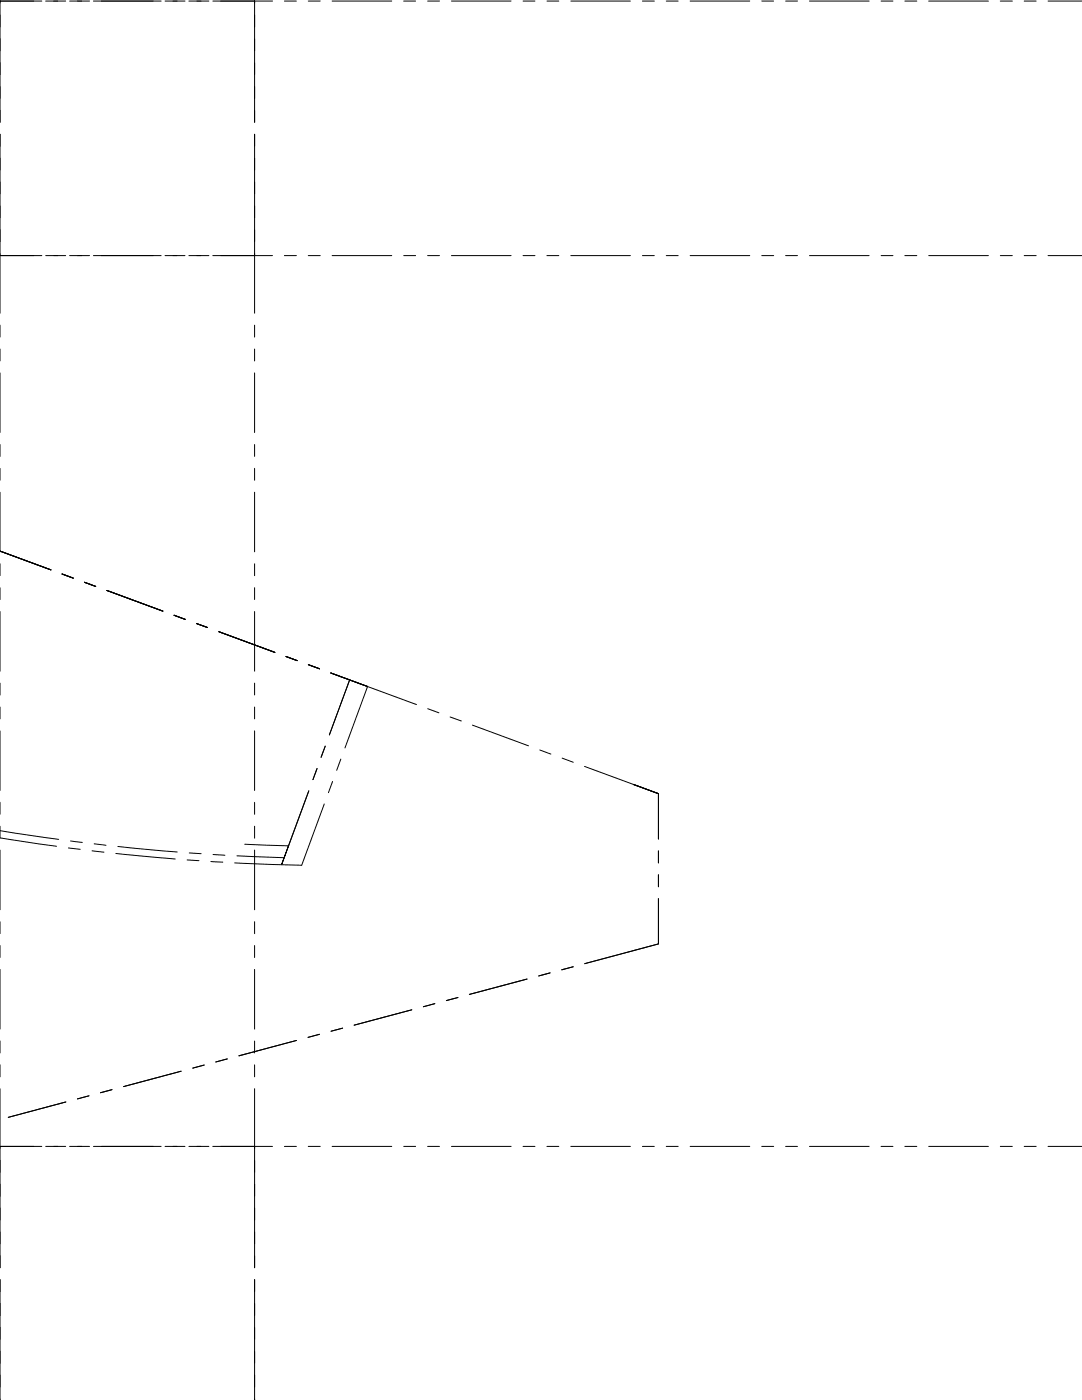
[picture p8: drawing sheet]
<svg xmlns="http://www.w3.org/2000/svg" width="216mm" height="279mm" viewBox="0 0 216 279" stroke-linecap="round" stroke-linejoin="round" font-family="sans-serif">
<!-- layer: Reference -->
<g fill="none" stroke="#000" stroke-width=".2">
<path d="M0 0v.6M0 3v2.4M0 7.7v2.4M0 12.5v11.9M0 .2h8.3M6.8 .2h-6.8v14.7M9.1 .2h4M13.9 .2h4M18.6 .2h13.6M32.9 .2h4M37.7 .2h4M42.5 .2h11.9"/>
<path d="M44 .2h6.8v14.7M50.8 0v.6M50.8 3v2.4M50.8 7.7v2.4M50.8 12.5v11.9M56.7 .2h2.4M61.5 .2h2.4M66.3 .2h11.9M80.6 .2h2.3M85.3 .2h2.4M90.1 .2h11.9M104.4 .2h2.3"/>
<path d="M109.1 .2h2.4M113.9 .2h11.9M128.2 .2h2.4M132.9 .2h2.4M137.7 .2h11.9M152 .2h2.4M156.8 .2h2.3M161.5 .2h11.9M175.8 .2h2.4M180.6 .2h2.3M185.3 .2h11.9M199.6 .2h2.4"/>
<path d="M204.4 .2h2.4M209.1 .2h6.8M0 36.3v14.7h8.3M0 26.8v11.9M50.8 36.3v14.7h-6.8M50.8 26.8v11.9M0 51h6.8M0 41.1v2.4M0 45.8v2.4M0 50.6v11.9M9.1 51h4M13.9 51h4"/>
<path d="M18.6 51h13.6M32.9 51h4M37.7 51h4M42.5 51h11.9M50.8 41.1v2.4M50.8 45.8v2.4M50.8 50.6v11.9M56.7 51h2.4M61.5 51h2.4M66.3 51h11.9M80.6 51h2.3M85.3 51h2.4"/>
<path d="M90.1 51h11.9M104.4 51h2.3M109.1 51h2.4M113.9 51h11.9M128.2 51h2.4M132.9 51h2.4M137.7 51h11.9M152 51h2.4M156.8 51h2.3M161.5 51h11.9M175.8 51h2.4M180.6 51h2.3"/>
<path d="M185.3 51h11.9M199.6 51h2.4M204.4 51h2.4M209.1 51h6.8M0 64.9v2.4M0 69.7v2.3M0 74.4v11.9M50.8 64.9v2.4M50.8 69.7v2.3M50.8 74.4v11.9M0 88.7v2.4M0 93.5v2.3"/>
<path d="M0 98.2v11.9M50.8 88.7v2.4M50.8 93.5v2.3M50.8 98.2v11.9M0 112.5v2.4M0 117.3v2.4M0 110l10.2 3.7M12.4 114.6l2.2 .8M16.8 116.2l2.3 .8M21.3 117.8l11.2 4.2M50.8 112.5v2.4M50.8 117.3v2.4"/>
<path d="M0 122v11.9M0 136.3v2.4M34.7 122.8l2.3 .8M39.2 124.4l2.2 .8M43.7 126.1l11.1 4.1M50.8 122v11.9M50.8 136.3v2.4M57.1 131l2.2 .8M61.5 132.7l2.3 .8M66 134.3l7.3 2.7M69.8 135.7l-4.1 11M0 141.1v2.4"/>
<path d="M0 145.9v11.9M50.8 141.1v2.4M50.8 145.9v11.9M61.6 157.8l-5.4 14.8 1.4-3.8-8.8-.3M63.3 153.4l-.9 2.2M64.9 148.9l-.8 2.2M66.4 156l-.9 2.2M68 151.5l-.8 2.2M83.1 140.6l-9.8-3.6-4.5 12.3M85.3 141.4l2.3 .9M89.8 143.1l2.3 .8M94.3 144.7l11.2 4.1"/>
<path d="M107.7 149.7l2.2 .8M112.2 151.3l2.2 .8M116.6 153l14.8 5.4v9M0 167.2l11.3 1.7M0 165.8l11.7 1.7M0 160.1v2.4M0 164.9v2.4M0 169.7v11.9M13.7 169.2l2.3 .3M14.1 167.8l2.3 .3M18.4 169.8l2.3 .3M18.8 168.4l2.4 .3"/>
<path d="M23.1 170.3l11.9 1.1M23.5 168.9l11.9 1.1M37.3 171.6l2.4 .2M37.8 170.2l2.3 .2M42.1 171.9l2.3 .2M42.5 170.5l2.4 .2M47.3 170.8l9.4 .4M50.8 160.1v2.4M50.8 164.9v2.4M50.8 169.7v11.9M64.7 160.4l-4.5 12.3-13.4-.5M131.4 169.8v2.4"/>
<path d="M131.4 174.6v2.4M0 183.9v2.4M0 188.7v2.4M0 193.5v11.9M50.8 183.9v2.4M50.8 188.7v2.4M50.8 193.5v11.9M91.4 199.1l-2.3 .6M105.2 195.4l-11.5 3.1M109.8 194.2l-2.3 .6M114.4 192.9l-2.3 .6M116.7 192.3l14.7-3.9v-9.1v9.1z"/>
<path d="M0 207.8v2.3M0 212.5v2.4M0 217.3v11.9M13.1 219.9l-11.4 3.1M17.8 218.7l-2.3 .6M22.4 217.5l-2.4 .6M36.2 213.8l-11.5 3.1M40.7 212.6l-2.2 .6M45.4 211.3l-2.3 .6M50.8 207.8v2.3M50.8 212.5v2.4M50.8 217.3v11.9"/>
<path d="M59.2 207.6l-11.5 3.1M63.8 206.4l-2.3 .6M68.4 205.2l-2.3 .6M82.2 201.5l-11.5 3.1M86.8 200.3l-2.3 .6M0 231.6v2.4M0 236.3v2.4M0 228.8h8.3M6.8 228.8h-6.8v14.7M9.1 228.8h4M13.9 228.8h4M18.6 228.8h13.6"/>
<path d="M32.9 228.8h4M37.7 228.8h4M42.5 228.8h11.9M44 228.8h6.8v14.7M50.8 231.6v2.4M50.8 236.3v2.4M56.7 228.8h2.4M61.5 228.8h2.4M66.3 228.8h11.9M80.6 228.8h2.3M85.3 228.8h2.4M90.1 228.8h11.9"/>
<path d="M104.4 228.8h2.3M109.1 228.8h2.4M113.9 228.8h11.9M128.2 228.8h2.4M132.9 228.8h2.4M137.7 228.8h11.9M152 228.8h2.4M156.8 228.8h2.3M161.5 228.8h11.9M175.8 228.8h2.4M180.6 228.8h2.3M185.3 228.8h11.9"/>
<path d="M199.6 228.8h2.4M204.4 228.8h2.4M209.1 228.8h6.8M0 241.1v11.9M0 255.4v24M50.8 241.1v11.9M50.8 255.4v24"/>
</g>
</svg>
